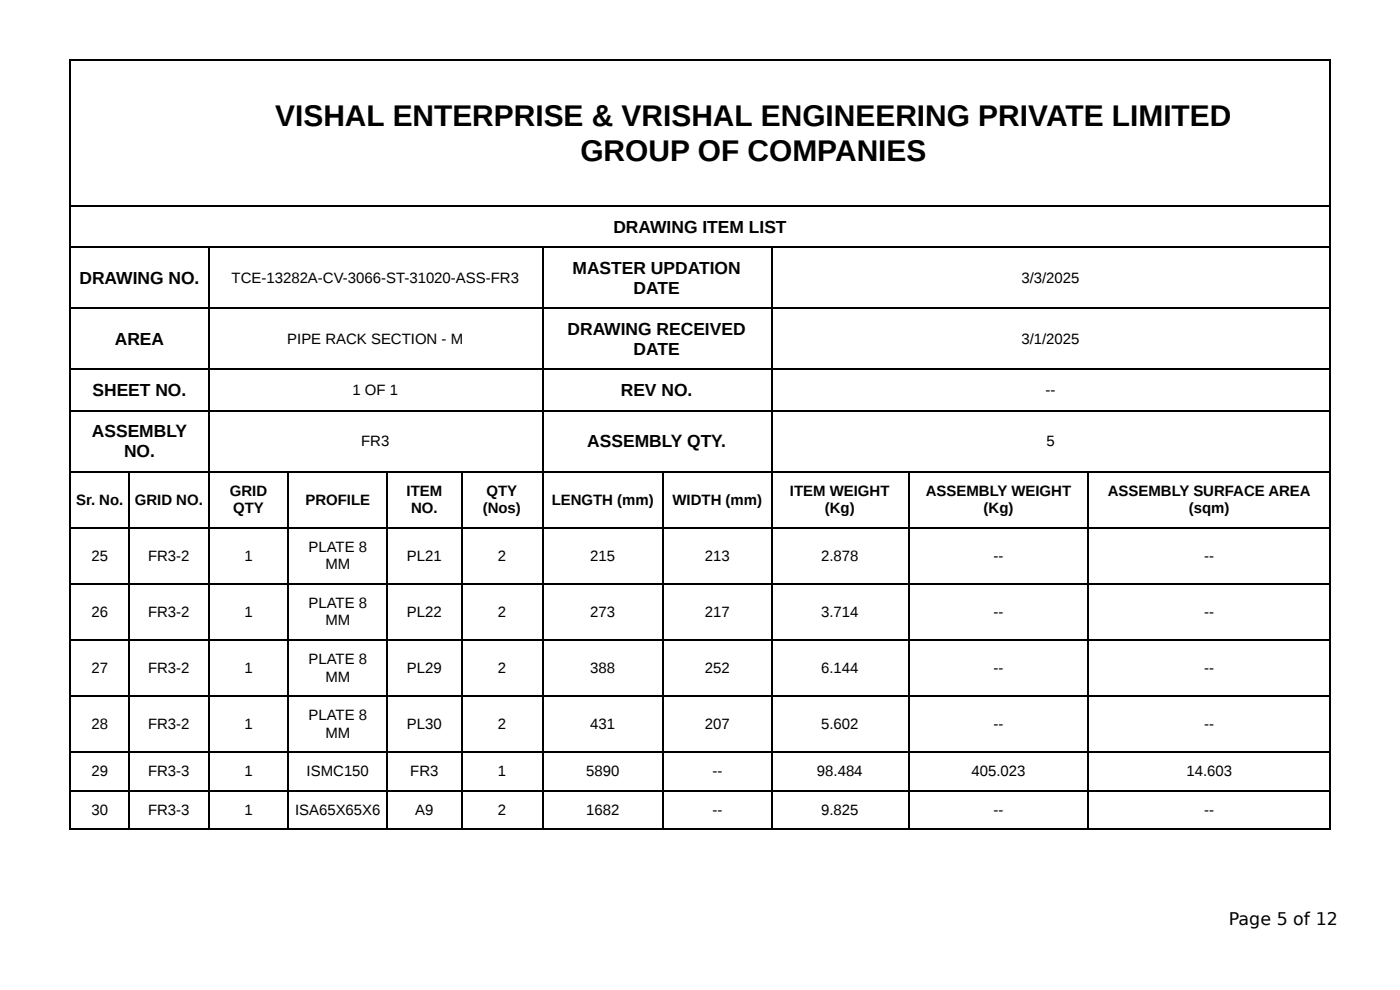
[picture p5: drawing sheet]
<svg xmlns="http://www.w3.org/2000/svg" width="297mm" height="210mm" viewBox="0 0 297 210" stroke-linecap="round" stroke-linejoin="round" font-family="sans-serif">
<defs><g id="words">
<g font-size="6.3">
<text x="58.5" y="26.7">VISHAL ENTERPRISE &amp; VRISHAL ENGINEERING PRIVATE LIMITED</text>
<text x="123.3" y="34.1">GROUP OF COMPANIES</text>
</g>
<g font-size="3.7">
<text x="130.3" y="49.5">DRAWING ITEM LIST</text>
<text x="121.6" y="58.2">MASTER UPDATION</text>
<text x="16.9" y="60.3">DRAWING NO.</text>
<text x="134.6" y="62.4">DATE</text>
<text x="120.5" y="71.2">DRAWING RECEIVED</text>
<text x="24.4" y="73.3">AREA</text>
<text x="134.6" y="75.4">DATE</text>
<text x="19.6" y="84.1">SHEET NO.</text>
<text x="131.8" y="84.1">REV NO.</text>
<text x="19.5" y="92.9">ASSEMBLY</text>
<text x="124.7" y="95">ASSEMBLY QTY.</text>
<text x="26.3" y="97.1">NO.</text>
<text x="261" y="196.3">Page 5 of 12</text>
</g>
<g font-size="3.2">
<text x="49.2" y="60.1">TCE-13282A-CV-3066-ST-31020-ASS-FR3</text>
<text x="216.9" y="60.1">3/3/2025</text>
<text x="61" y="73">PIPE RACK SECTION - M</text>
<text x="216.9" y="73">3/1/2025</text>
<text x="74.9" y="83.9">1 OF 1</text>
<text x="222.1" y="83.9">--</text>
<text x="76.7" y="94.7">FR3</text>
<text x="222.2" y="94.7">5</text>
<text x="16.2" y="107.2">Sr. No.</text>
<text x="28.6" y="107.2">GRID NO.</text>
<text x="48.8" y="105.3">GRID</text>
<text x="64.9" y="107.2">PROFILE</text>
<text x="86.3" y="105.3">ITEM</text>
<text x="103.3" y="105.3">QTY</text>
<text x="117.2" y="107.2">LENGTH (mm)</text>
<text x="142.8" y="107.2">WIDTH (mm)</text>
<text x="167.8" y="105.3">ITEM WEIGHT</text>
<text x="196.6" y="105.3">ASSEMBLY WEIGHT</text>
<text x="235.3" y="105.3">ASSEMBLY SURFACE AREA</text>
<text x="49.5" y="109">QTY</text>
<text x="87.3" y="109">NO.</text>
<text x="102.5" y="109">(Nos)</text>
<text x="175.2" y="109">(Kg)</text>
<text x="208.9" y="109">(Kg)</text>
<text x="252.5" y="109">(sqm)</text>
<text x="19.4" y="119.1">25</text>
<text x="31.5" y="119.1">FR3-2</text>
<text x="51.9" y="119.1">1</text>
<text x="65.5" y="117.2">PLATE 8</text>
<text x="86.4" y="119.1">PL21</text>
<text x="105.7" y="119.1">2</text>
<text x="125.4" y="119.1">215</text>
<text x="149.7" y="119.1">213</text>
<text x="174.4" y="119.1">2.878</text>
<text x="211" y="119.1">--</text>
<text x="255.8" y="119.1">--</text>
<text x="69.1" y="120.9">MM</text>
<text x="19.4" y="131">26</text>
<text x="31.5" y="131">FR3-2</text>
<text x="51.9" y="131">1</text>
<text x="65.5" y="129.1">PLATE 8</text>
<text x="86.4" y="131">PL22</text>
<text x="105.7" y="131">2</text>
<text x="125.4" y="131">273</text>
<text x="149.7" y="131">217</text>
<text x="174.4" y="131">3.714</text>
<text x="211" y="131">--</text>
<text x="255.8" y="131">--</text>
<text x="69.1" y="132.8">MM</text>
<text x="19.4" y="142.9">27</text>
<text x="31.5" y="142.9">FR3-2</text>
<text x="51.9" y="142.9">1</text>
<text x="65.5" y="141">PLATE 8</text>
<text x="86.4" y="142.9">PL29</text>
<text x="105.7" y="142.9">2</text>
<text x="125.4" y="142.9">388</text>
<text x="149.7" y="142.9">252</text>
<text x="174.4" y="142.9">6.144</text>
<text x="211" y="142.9">--</text>
<text x="255.8" y="142.9">--</text>
<text x="69.1" y="144.7">MM</text>
<text x="19.4" y="154.8">28</text>
<text x="31.5" y="154.8">FR3-2</text>
<text x="51.9" y="154.8">1</text>
<text x="65.5" y="152.9">PLATE 8</text>
<text x="86.4" y="154.8">PL30</text>
<text x="105.7" y="154.8">2</text>
<text x="125.4" y="154.8">431</text>
<text x="149.7" y="154.8">207</text>
<text x="174.4" y="154.8">5.602</text>
<text x="211" y="154.8">--</text>
<text x="255.8" y="154.8">--</text>
<text x="69.1" y="156.6">MM</text>
<text x="19.4" y="164.8">29</text>
<text x="31.5" y="164.8">FR3-3</text>
<text x="51.9" y="164.8">1</text>
<text x="65.1" y="164.8">ISMC150</text>
<text x="87.1" y="164.8">FR3</text>
<text x="105.7" y="164.8">1</text>
<text x="124.5" y="164.8">5890</text>
<text x="151.3" y="164.8">--</text>
<text x="173.5" y="164.8">98.484</text>
<text x="206.3" y="164.8">405.023</text>
<text x="252" y="164.8">14.603</text>
<text x="19.4" y="173">30</text>
<text x="31.5" y="173">FR3-3</text>
<text x="51.9" y="173">1</text>
<text x="62.7" y="173">ISA65X65X6</text>
<text x="88.2" y="173">A9</text>
<text x="105.7" y="173">2</text>
<text x="124.5" y="173">1682</text>
<text x="151.3" y="173">--</text>
<text x="174.4" y="173">9.825</text>
<text x="211" y="173">--</text>
<text x="255.8" y="173">--</text>
</g>
</g></defs>
<g fill="none" stroke="#000" stroke-width=".26">
<path d="M14.8 12.8h267.8M14.9 12.7v163.5M282.4 12.7v163.5M14.8 43.8h267.8M14.8 52.5h267.8M44.3 52.7v123.5M115.2 52.7v123.5M163.9 52.7v123.5M14.8 65.5h267.8M14.8 78.4h267.8M14.8 87.2h267.8M14.8 100.1h267.8"/>
<path d="M14.8 112.1h267.8M27.4 100.3v75.9M61.3 100.3v75.9M82.2 100.3v75.9M98 100.3v75.9M140.9 100.3v75.9M193 100.3v75.9M231.1 100.3v75.9M14.8 124h267.8M14.8 135.9h267.8M14.8 147.8h267.8M14.8 159.7h267.8"/>
<path d="M14.8 167.9h267.8M14.8 176.1h267.8"/>
</g>
<use href="#words"/>
</svg>
